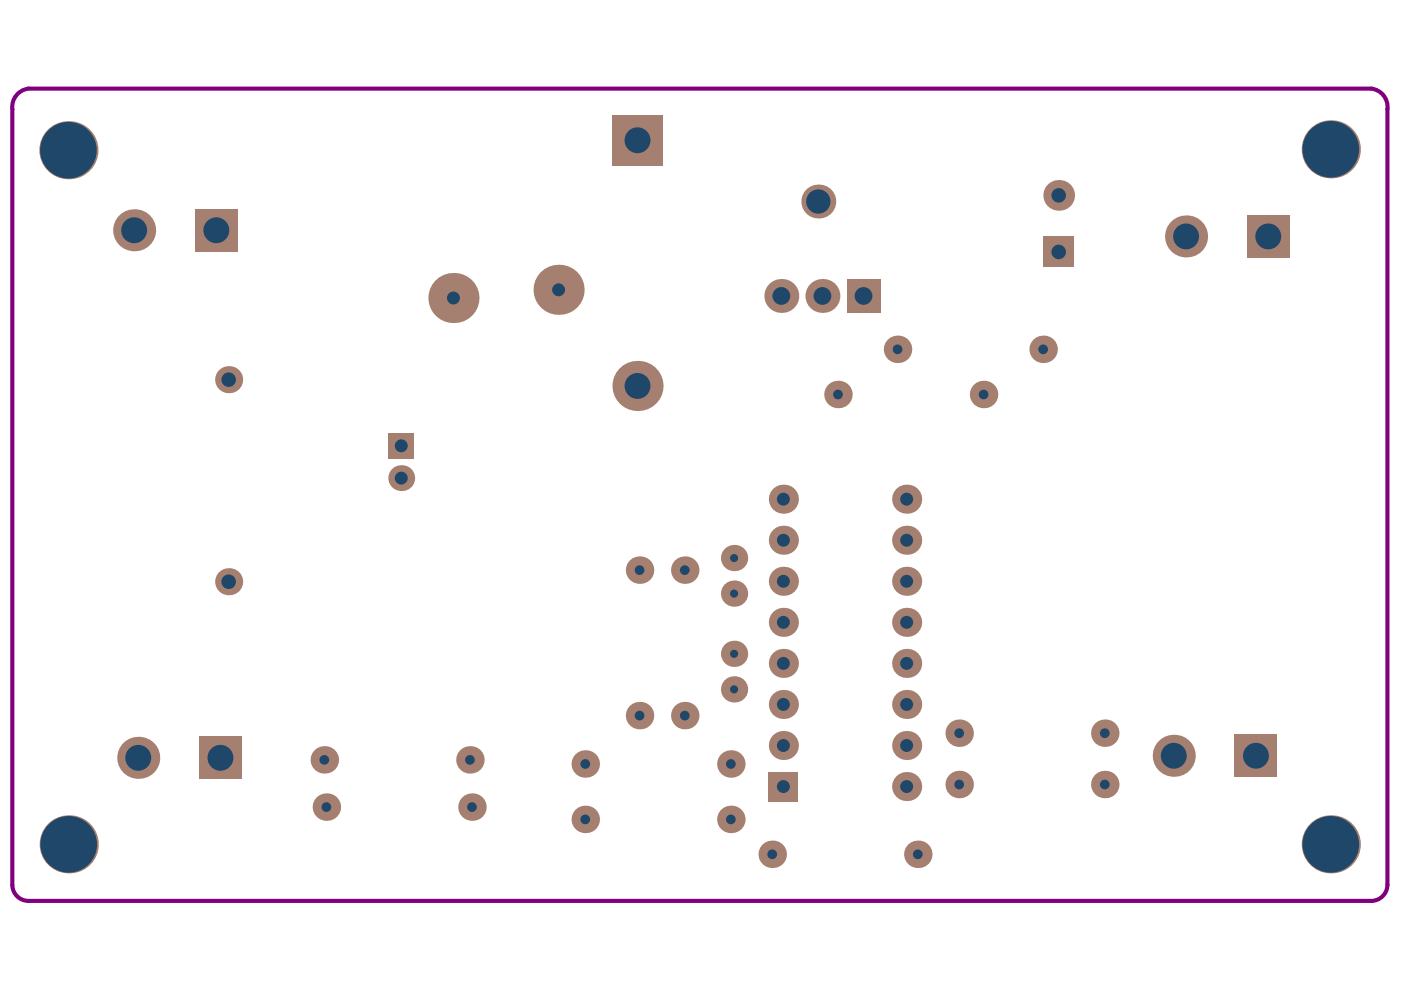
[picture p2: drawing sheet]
<svg xmlns="http://www.w3.org/2000/svg" width="297mm" height="210mm" viewBox="0 0 297 210" stroke-linecap="round" stroke-linejoin="round" font-family="sans-serif">
<circle cx="194.6" cy="181.1" r="2.91" fill="#a57f6f"/>
<circle cx="194.6" cy="181.1" r="1.03" fill="#1f4769"/>
<circle cx="282.2" cy="179" r="6.2" fill="#a57f6f"/>
<circle cx="282.2" cy="179" r="6" fill="#1f4769"/>
<circle cx="192.2" cy="166.8" r="3.1" fill="#a57f6f"/>
<circle cx="192.2" cy="166.8" r="1.37" fill="#1f4769"/>
<circle cx="203.4" cy="166.3" r="2.91" fill="#a57f6f"/>
<circle cx="203.4" cy="166.3" r="1.03" fill="#1f4769"/>
<circle cx="234.2" cy="166.3" r="2.91" fill="#a57f6f"/>
<circle cx="234.2" cy="166.3" r="1.03" fill="#1f4769"/>
<path d="M261.8 155.8h8.9v8.9h-8.9z" fill-rule="evenodd" fill="#a57f6f"/>
<circle cx="266.3" cy="160.2" r="2.74" fill="#1f4769"/>
<circle cx="248.9" cy="160.2" r="4.5" fill="#a57f6f"/>
<circle cx="248.9" cy="160.2" r="2.74" fill="#1f4769"/>
<circle cx="192.2" cy="158.1" r="3.1" fill="#a57f6f"/>
<circle cx="192.2" cy="158.1" r="1.37" fill="#1f4769"/>
<circle cx="203.4" cy="155.5" r="2.91" fill="#a57f6f"/>
<circle cx="203.4" cy="155.5" r="1.03" fill="#1f4769"/>
<circle cx="234.2" cy="155.5" r="2.91" fill="#a57f6f"/>
<circle cx="234.2" cy="155.5" r="1.03" fill="#1f4769"/>
<circle cx="192.2" cy="149.4" r="3.1" fill="#a57f6f"/>
<circle cx="192.2" cy="149.4" r="1.37" fill="#1f4769"/>
<circle cx="166.1" cy="149.4" r="3.1" fill="#a57f6f"/>
<circle cx="166.1" cy="149.4" r="1.37" fill="#1f4769"/>
<circle cx="192.2" cy="140.7" r="3.1" fill="#a57f6f"/>
<circle cx="192.2" cy="140.7" r="1.37" fill="#1f4769"/>
<circle cx="192.2" cy="132" r="3.1" fill="#a57f6f"/>
<circle cx="192.2" cy="132" r="1.37" fill="#1f4769"/>
<circle cx="192.2" cy="123.2" r="3.1" fill="#a57f6f"/>
<circle cx="192.2" cy="123.2" r="1.37" fill="#1f4769"/>
<circle cx="192.2" cy="114.5" r="3.1" fill="#a57f6f"/>
<circle cx="192.2" cy="114.5" r="1.37" fill="#1f4769"/>
<circle cx="192.2" cy="105.8" r="3.1" fill="#a57f6f"/>
<circle cx="192.2" cy="105.8" r="1.37" fill="#1f4769"/>
<circle cx="208.5" cy="83.6" r="2.91" fill="#a57f6f"/>
<circle cx="208.5" cy="83.6" r="1.03" fill="#1f4769"/>
<circle cx="177.7" cy="83.6" r="2.91" fill="#a57f6f"/>
<circle cx="177.7" cy="83.6" r="1.03" fill="#1f4769"/>
<circle cx="221.2" cy="74.1" r="2.91" fill="#a57f6f"/>
<circle cx="221.2" cy="74.1" r="1.03" fill="#1f4769"/>
<circle cx="190.3" cy="74.1" r="2.91" fill="#a57f6f"/>
<circle cx="190.3" cy="74.1" r="1.03" fill="#1f4769"/>
<path d="M179.5 59.2h7.2v7.1h-7.2z" fill-rule="evenodd" fill="#a57f6f"/>
<circle cx="183.1" cy="62.7" r="1.89" fill="#1f4769"/>
<circle cx="174.4" cy="62.7" r="3.6" fill="#a57f6f"/>
<circle cx="174.4" cy="62.7" r="1.89" fill="#1f4769"/>
<path d="M221.2 50.2h6.5v6.5h-6.5z" fill-rule="evenodd" fill="#a57f6f"/>
<circle cx="224.5" cy="53.4" r="1.54" fill="#1f4769"/>
<circle cx="251.5" cy="50.1" r="4.5" fill="#a57f6f"/>
<circle cx="251.5" cy="50.1" r="2.74" fill="#1f4769"/>
<path d="M264.4 45.7h9v8.9h-9z" fill-rule="evenodd" fill="#a57f6f"/>
<circle cx="268.9" cy="50.1" r="2.74" fill="#1f4769"/>
<circle cx="173.5" cy="42.7" r="3.6" fill="#a57f6f"/>
<circle cx="173.5" cy="42.7" r="2.57" fill="#1f4769"/>
<circle cx="224.5" cy="41.4" r="3.3" fill="#a57f6f"/>
<circle cx="224.5" cy="41.4" r="1.54" fill="#1f4769"/>
<circle cx="282.2" cy="31.7" r="6.2" fill="#a57f6f"/>
<circle cx="282.2" cy="31.7" r="6" fill="#1f4769"/>
<circle cx="163.7" cy="181.1" r="2.91" fill="#a57f6f"/>
<circle cx="163.7" cy="181.1" r="1.03" fill="#1f4769"/>
<circle cx="14.6" cy="179" r="6.2" fill="#a57f6f"/>
<circle cx="14.6" cy="179" r="6" fill="#1f4769"/>
<circle cx="124.1" cy="173.7" r="2.91" fill="#a57f6f"/>
<circle cx="124.1" cy="173.7" r="1.03" fill="#1f4769"/>
<circle cx="155" cy="173.7" r="2.91" fill="#a57f6f"/>
<circle cx="155" cy="173.7" r="1.03" fill="#1f4769"/>
<circle cx="100.1" cy="171.1" r="2.91" fill="#a57f6f"/>
<circle cx="100.1" cy="171.1" r="1.03" fill="#1f4769"/>
<circle cx="69.2" cy="171.1" r="2.91" fill="#a57f6f"/>
<circle cx="69.2" cy="171.1" r="1.03" fill="#1f4769"/>
<path d="M163 163.7h6.2v6.2h-6.2z" fill-rule="evenodd" fill="#a57f6f"/>
<circle cx="166.1" cy="166.8" r="1.37" fill="#1f4769"/>
<circle cx="155" cy="162" r="2.91" fill="#a57f6f"/>
<circle cx="155" cy="162" r="1.03" fill="#1f4769"/>
<circle cx="124.1" cy="162" r="2.91" fill="#a57f6f"/>
<circle cx="124.1" cy="162" r="1.03" fill="#1f4769"/>
<circle cx="68.8" cy="161.1" r="2.91" fill="#a57f6f"/>
<circle cx="68.8" cy="161.1" r="1.03" fill="#1f4769"/>
<circle cx="99.6" cy="161.1" r="2.91" fill="#a57f6f"/>
<circle cx="99.6" cy="161.1" r="1.03" fill="#1f4769"/>
<circle cx="29.3" cy="160.7" r="4.5" fill="#a57f6f"/>
<circle cx="29.3" cy="160.7" r="2.74" fill="#1f4769"/>
<path d="M42.3 156.2h8.9v8.9h-8.9z" fill-rule="evenodd" fill="#a57f6f"/>
<circle cx="46.7" cy="160.7" r="2.74" fill="#1f4769"/>
<circle cx="166.1" cy="158.1" r="3.1" fill="#a57f6f"/>
<circle cx="166.1" cy="158.1" r="1.37" fill="#1f4769"/>
<circle cx="135.6" cy="151.7" r="2.91" fill="#a57f6f"/>
<circle cx="135.6" cy="151.7" r="1.03" fill="#1f4769"/>
<circle cx="166.1" cy="140.7" r="3.1" fill="#a57f6f"/>
<circle cx="166.1" cy="140.7" r="1.37" fill="#1f4769"/>
<circle cx="166.1" cy="132" r="3.1" fill="#a57f6f"/>
<circle cx="166.1" cy="132" r="1.37" fill="#1f4769"/>
<circle cx="166.1" cy="123.2" r="3.1" fill="#a57f6f"/>
<circle cx="166.1" cy="123.2" r="1.37" fill="#1f4769"/>
<circle cx="166.1" cy="105.8" r="3.1" fill="#a57f6f"/>
<circle cx="166.1" cy="105.8" r="1.37" fill="#1f4769"/>
<circle cx="166.1" cy="114.5" r="3.1" fill="#a57f6f"/>
<circle cx="166.1" cy="114.5" r="1.37" fill="#1f4769"/>
<circle cx="165.7" cy="62.7" r="3.6" fill="#a57f6f"/>
<circle cx="165.7" cy="62.7" r="1.89" fill="#1f4769"/>
<circle cx="155.6" cy="146.2" r="2.78" fill="#a57f6f"/>
<circle cx="155.6" cy="146.2" r=".86" fill="#1f4769"/>
<circle cx="155.6" cy="138.6" r="2.78" fill="#a57f6f"/>
<circle cx="155.6" cy="138.6" r=".86" fill="#1f4769"/>
<circle cx="155.6" cy="125.9" r="2.78" fill="#a57f6f"/>
<circle cx="155.6" cy="125.9" r=".86" fill="#1f4769"/>
<circle cx="155.6" cy="118.3" r="2.78" fill="#a57f6f"/>
<circle cx="155.6" cy="118.3" r=".86" fill="#1f4769"/>
<circle cx="145.2" cy="151.7" r="2.91" fill="#a57f6f"/>
<circle cx="145.2" cy="151.7" r="1.03" fill="#1f4769"/>
<circle cx="145.2" cy="120.9" r="2.91" fill="#a57f6f"/>
<circle cx="145.2" cy="120.9" r="1.03" fill="#1f4769"/>
<circle cx="135.6" cy="120.9" r="2.91" fill="#a57f6f"/>
<circle cx="135.6" cy="120.9" r="1.03" fill="#1f4769"/>
<circle cx="135.2" cy="81.8" r="5.3" fill="#a57f6f"/>
<circle cx="135.2" cy="81.8" r="2.74" fill="#1f4769"/>
<path d="M129.9 24.4h10.6v10.7h-10.6z" fill-rule="evenodd" fill="#a57f6f"/>
<circle cx="135.2" cy="29.7" r="2.74" fill="#1f4769"/>
<circle cx="118.4" cy="61.4" r="5.3" fill="#a57f6f"/>
<circle cx="118.4" cy="61.4" r="1.37" fill="#1f4769"/>
<circle cx="96.1" cy="63.2" r="5.3" fill="#a57f6f"/>
<circle cx="96.1" cy="63.2" r="1.37" fill="#1f4769"/>
<path d="M82.3 91.8h5.5v5.5h-5.5z" fill-rule="evenodd" fill="#a57f6f"/>
<circle cx="85.1" cy="94.5" r="1.37" fill="#1f4769"/>
<circle cx="85.1" cy="101.4" r="2.74" fill="#a57f6f"/>
<circle cx="85.1" cy="101.4" r="1.37" fill="#1f4769"/>
<circle cx="48.5" cy="123.3" r="2.87" fill="#a57f6f"/>
<circle cx="48.5" cy="123.3" r="1.54" fill="#1f4769"/>
<circle cx="48.5" cy="80.5" r="2.87" fill="#a57f6f"/>
<circle cx="48.5" cy="80.5" r="1.54" fill="#1f4769"/>
<path d="M41.4 44.4h8.9v8.9h-8.9z" fill-rule="evenodd" fill="#a57f6f"/>
<circle cx="45.9" cy="48.8" r="2.74" fill="#1f4769"/>
<circle cx="28.4" cy="48.8" r="4.5" fill="#a57f6f"/>
<circle cx="28.4" cy="48.8" r="2.74" fill="#1f4769"/>
<circle cx="14.5" cy="31.8" r="6.2" fill="#a57f6f"/>
<circle cx="14.5" cy="31.8" r="6" fill="#1f4769"/>
<path d="M3.9 19.7l1.4-.7 .7-.2h284.7a3.9 3.9 0 0 1 3.5 4.3v164.5a3.4 3.4 0 0 1-3.5 3.4h-284.7a3.4 3.4 0 0 1-3.4-3.4v-164.5a3.9 3.9 0 0 1 1.3-3.4z" fill="none" stroke="#800080" stroke-width=".87"/>
</svg>
